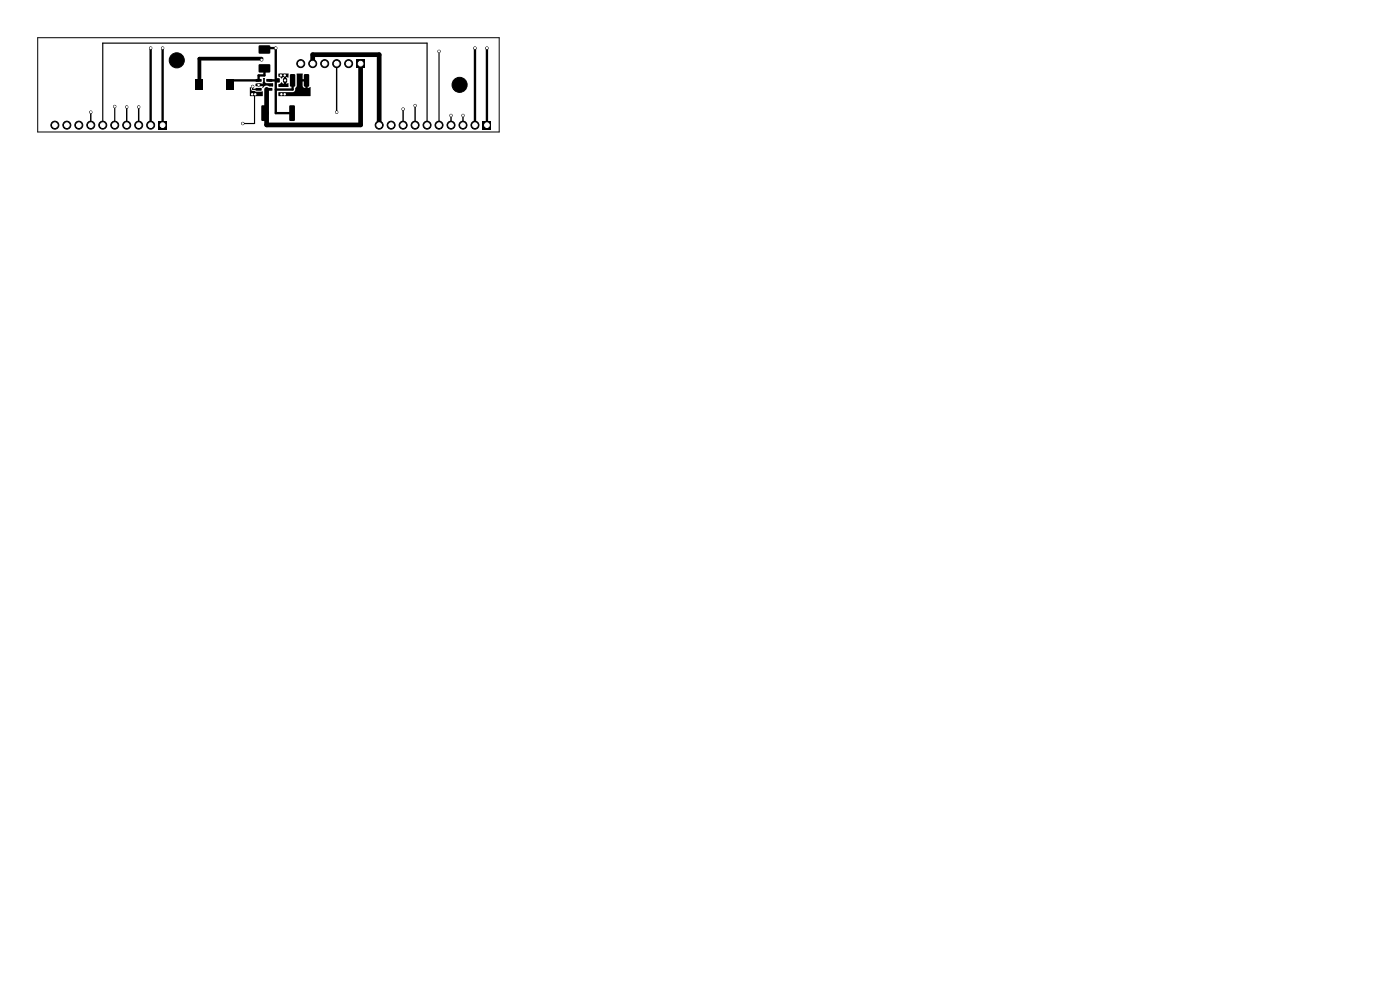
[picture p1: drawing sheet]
<svg xmlns="http://www.w3.org/2000/svg" width="297mm" height="210mm" viewBox="0 0 297 210" stroke-linecap="round" stroke-linejoin="round" font-family="sans-serif">
<g fill="#000">
<path d="M41.5 16.9h1.5v2.2h-1.5zM48 16.9h1.4v2.2h-1.4zM53 18.5h.2l.3 .8 .8 .2 1.4-.1v1h-2.7zM54.2 16.8h1.2l.1 .5h-1.2zM54.2 17.7h1.2l.1 .5-1.2 .1zM54.2 18.7h1.2l.1 .5h-1.2zM54.9 9.7h2.4v1.6h-2.4zM54.9 13.7h2.4v1.6h-2.4zM55.8 16.6h.4v.7l.2 .3 1.5 .1v.6h-.8a1.01 1.01 0 0 0-1.4 .3l.1-.4h-.9v-.4h.9zM56.5 18.7h1.2l.1 .5h-1.2zM56.5 16.8h1.2l.1 .5h-1.2zM58.5 16.6h.8v.9h-.8z"/>
<path d="M60.1 16.6h.8v.9h-.8zM59.1 15.6h2.1v.8l-.5-.1v1.5l.5-.1v.7h-2.1v-.5l.6-.4 .5 .3v-1.5l-.5 .3-.6-.4zM61.6 15.8l.8-.1 .2 .2v2.3l-.1 .2h-.8l-.2-.2zM62.9 15.6h1.3v1.2h.7l.1 .3h.3v1.5l.5-.1h.1v1.9h-6.8v-.8l3.2-.1 .3-.3v-.5l.3-.5h1.3l.1 .3 .5 .1v-1.3h-.6v.9h-1.3zM64.5 15.8l.8-.1 .3 .2v2.3l-.2 .2h-.7l-.2-.2zM75.6 12.7h1.7v1.7h-1.7zM33.6 25.7h1.8v1.7h-1.8zM55.5 22.4l.9-.1 .2 .2 .1 2.9-.2 .3h-.8l-.3-.2zM61.4 22.4l.9-.1 .3 .2v2.9l-.2 .3h-.8l-.2-.2zM102.4 25.7h1.7v1.7h-1.7z"/>
</g>
<g fill="#000" stroke="#000" stroke-width=".21">
<circle cx="32" cy="10.2" r=".25"/>
<circle cx="34.5" cy="10.2" r=".25"/>
<circle cx="37.5" cy="12.8" r="1.6"/>
<circle cx="53.5" cy="20" r=".25"/>
<circle cx="53.6" cy="18.4" r=".25"/>
<circle cx="54.1" cy="20" r=".25"/>
<circle cx="54.9" cy="18" r=".25"/>
<circle cx="55.5" cy="12.7" r=".25"/>
<circle cx="58.5" cy="10.2" r=".25"/>
<circle cx="59.6" cy="16" r=".25"/>
<circle cx="59.7" cy="20" r=".25"/>
<circle cx="60.4" cy="20" r=".25"/>
<circle cx="60.4" cy="16" r=".25"/>
<circle cx="60.5" cy="17.1" r=".25"/>
<circle cx="63.8" cy="13.5" r=".85"/>
<circle cx="66.3" cy="13.5" r=".85"/>
<circle cx="68.9" cy="13.5" r=".85"/>
<circle cx="71.4" cy="13.5" r=".85"/>
<circle cx="74" cy="13.5" r=".85"/>
<circle cx="93.1" cy="10.9" r=".25"/>
<circle cx="97.5" cy="18" r="1.6"/>
<circle cx="100.8" cy="10.2" r=".25"/>
<circle cx="103.3" cy="10.2" r=".25"/>
<circle cx="11.6" cy="26.5" r=".85"/>
<circle cx="14.2" cy="26.5" r=".85"/>
<circle cx="16.7" cy="26.5" r=".85"/>
<circle cx="19.3" cy="23.8" r=".25"/>
<circle cx="19.3" cy="26.5" r=".85"/>
<circle cx="21.8" cy="26.5" r=".85"/>
<circle cx="24.3" cy="26.5" r=".85"/>
<circle cx="24.3" cy="22.6" r=".25"/>
<circle cx="26.9" cy="26.5" r=".85"/>
<circle cx="26.9" cy="22.7" r=".25"/>
<circle cx="29.4" cy="26.5" r=".85"/>
<circle cx="29.4" cy="22.7" r=".25"/>
<circle cx="32" cy="26.5" r=".85"/>
<circle cx="51.5" cy="26.2" r=".25"/>
<circle cx="71.4" cy="23.8" r=".25"/>
<circle cx="80.4" cy="26.5" r=".85"/>
<circle cx="83" cy="26.5" r=".85"/>
<circle cx="85.5" cy="26.5" r=".85"/>
<circle cx="85.5" cy="23.1" r=".25"/>
<circle cx="88.1" cy="26.5" r=".85"/>
<circle cx="88.1" cy="22.4" r=".25"/>
<circle cx="90.6" cy="26.5" r=".85"/>
<circle cx="93.1" cy="26.5" r=".85"/>
<circle cx="95.7" cy="26.5" r=".85"/>
<circle cx="95.7" cy="24.5" r=".25"/>
<circle cx="98.2" cy="26.5" r=".85"/>
<circle cx="98.2" cy="24.5" r=".25"/>
<circle cx="100.8" cy="26.5" r=".85"/>
</g>
<path d="M32 10.2v16.4M34.5 10.2v16.4M56.1 10.5v-.3h2.4v13.8h3.5M56.1 14.5v1.5h-1.2v1.1h-6.2M57.1 17.1h1.4M62.1 17v2h-3.6M100.8 10.2v16.4M103.3 10.2v16.4" fill="none" stroke="#000" stroke-width=".5"/>
<path d="M71.4 13.5v10.3M19.3 23.8v2.8M26.9 22.7v3.9M29.4 22.7v3.9M85.5 23.2v3.4M88.1 22.4v4.2M95.7 24.5v2.1M98.2 24.5v2.1" fill="none" stroke="#000" stroke-width=".3"/>
<path d="M53.6 18.4v.6h1.3M93.1 10.9v15.7M21.8 26.6v-17.4h68.8v17.4M24.3 22.6v4M54 20.1v6.1h-2.5" fill="none" stroke="#000" stroke-width=".25"/>
<path d="M66.3 13.5v-1.9h14.1v15M76.5 13.5v13h-19.9v-7.5" fill="none" stroke="#000" stroke-width="1"/>
<path d="M55.5 12.5h-13.2v5.5" fill="none" stroke="#000" stroke-width=".8"/>
<path d="M8 8h97.9v20h-97.9z" fill="none" stroke="#000" stroke-width=".21"/>
<g fill="#fff" stroke="#fff" stroke-width=".21">
<circle cx="100.8" cy="10.2" r=".15"/>
<circle cx="58.5" cy="10.2" r=".15"/>
<circle cx="34.5" cy="10.2" r=".15"/>
<circle cx="103.3" cy="10.2" r=".15"/>
<circle cx="32" cy="10.2" r=".15"/>
<circle cx="60.5" cy="17" r=".15"/>
<circle cx="26.9" cy="22.7" r=".15"/>
<circle cx="53.5" cy="20" r=".15"/>
<circle cx="60.4" cy="20" r=".15"/>
<circle cx="60.4" cy="16" r=".15"/>
<circle cx="95.7" cy="24.5" r=".15"/>
<circle cx="59.6" cy="16" r=".15"/>
<circle cx="59.7" cy="20" r=".15"/>
<circle cx="98.2" cy="24.5" r=".15"/>
<circle cx="51.5" cy="26.2" r=".15"/>
<circle cx="54.9" cy="18" r=".15"/>
<circle cx="54.1" cy="20" r=".15"/>
<circle cx="29.4" cy="22.7" r=".15"/>
<circle cx="93.1" cy="10.9" r=".15"/>
<circle cx="24.3" cy="22.6" r=".15"/>
<circle cx="53.6" cy="18.4" r=".15"/>
<circle cx="71.4" cy="23.8" r=".15"/>
<circle cx="19.3" cy="23.8" r=".15"/>
<circle cx="55.5" cy="12.7" r=".15"/>
<circle cx="88.1" cy="22.4" r=".15"/>
<circle cx="85.5" cy="23.1" r=".15"/>
<circle cx="34.5" cy="26.5" r=".5"/>
<circle cx="32" cy="26.5" r=".5"/>
<circle cx="29.4" cy="26.5" r=".5"/>
<circle cx="26.9" cy="26.5" r=".5"/>
<circle cx="24.3" cy="26.5" r=".5"/>
<circle cx="21.8" cy="26.5" r=".5"/>
<circle cx="19.3" cy="26.5" r=".5"/>
<circle cx="16.7" cy="26.5" r=".5"/>
<circle cx="14.2" cy="26.5" r=".5"/>
<circle cx="11.6" cy="26.5" r=".5"/>
<circle cx="103.3" cy="26.5" r=".5"/>
<circle cx="100.8" cy="26.5" r=".5"/>
<circle cx="98.2" cy="26.5" r=".5"/>
<circle cx="95.7" cy="26.5" r=".5"/>
<circle cx="93.1" cy="26.5" r=".5"/>
<circle cx="90.6" cy="26.5" r=".5"/>
<circle cx="88.1" cy="26.5" r=".5"/>
<circle cx="85.5" cy="26.5" r=".5"/>
<circle cx="83" cy="26.5" r=".5"/>
<circle cx="80.4" cy="26.5" r=".5"/>
<circle cx="76.5" cy="13.5" r=".5"/>
<circle cx="74" cy="13.5" r=".5"/>
<circle cx="71.4" cy="13.5" r=".5"/>
<circle cx="68.9" cy="13.5" r=".5"/>
<circle cx="66.3" cy="13.5" r=".5"/>
<circle cx="63.8" cy="13.5" r=".5"/>
</g>
</svg>
